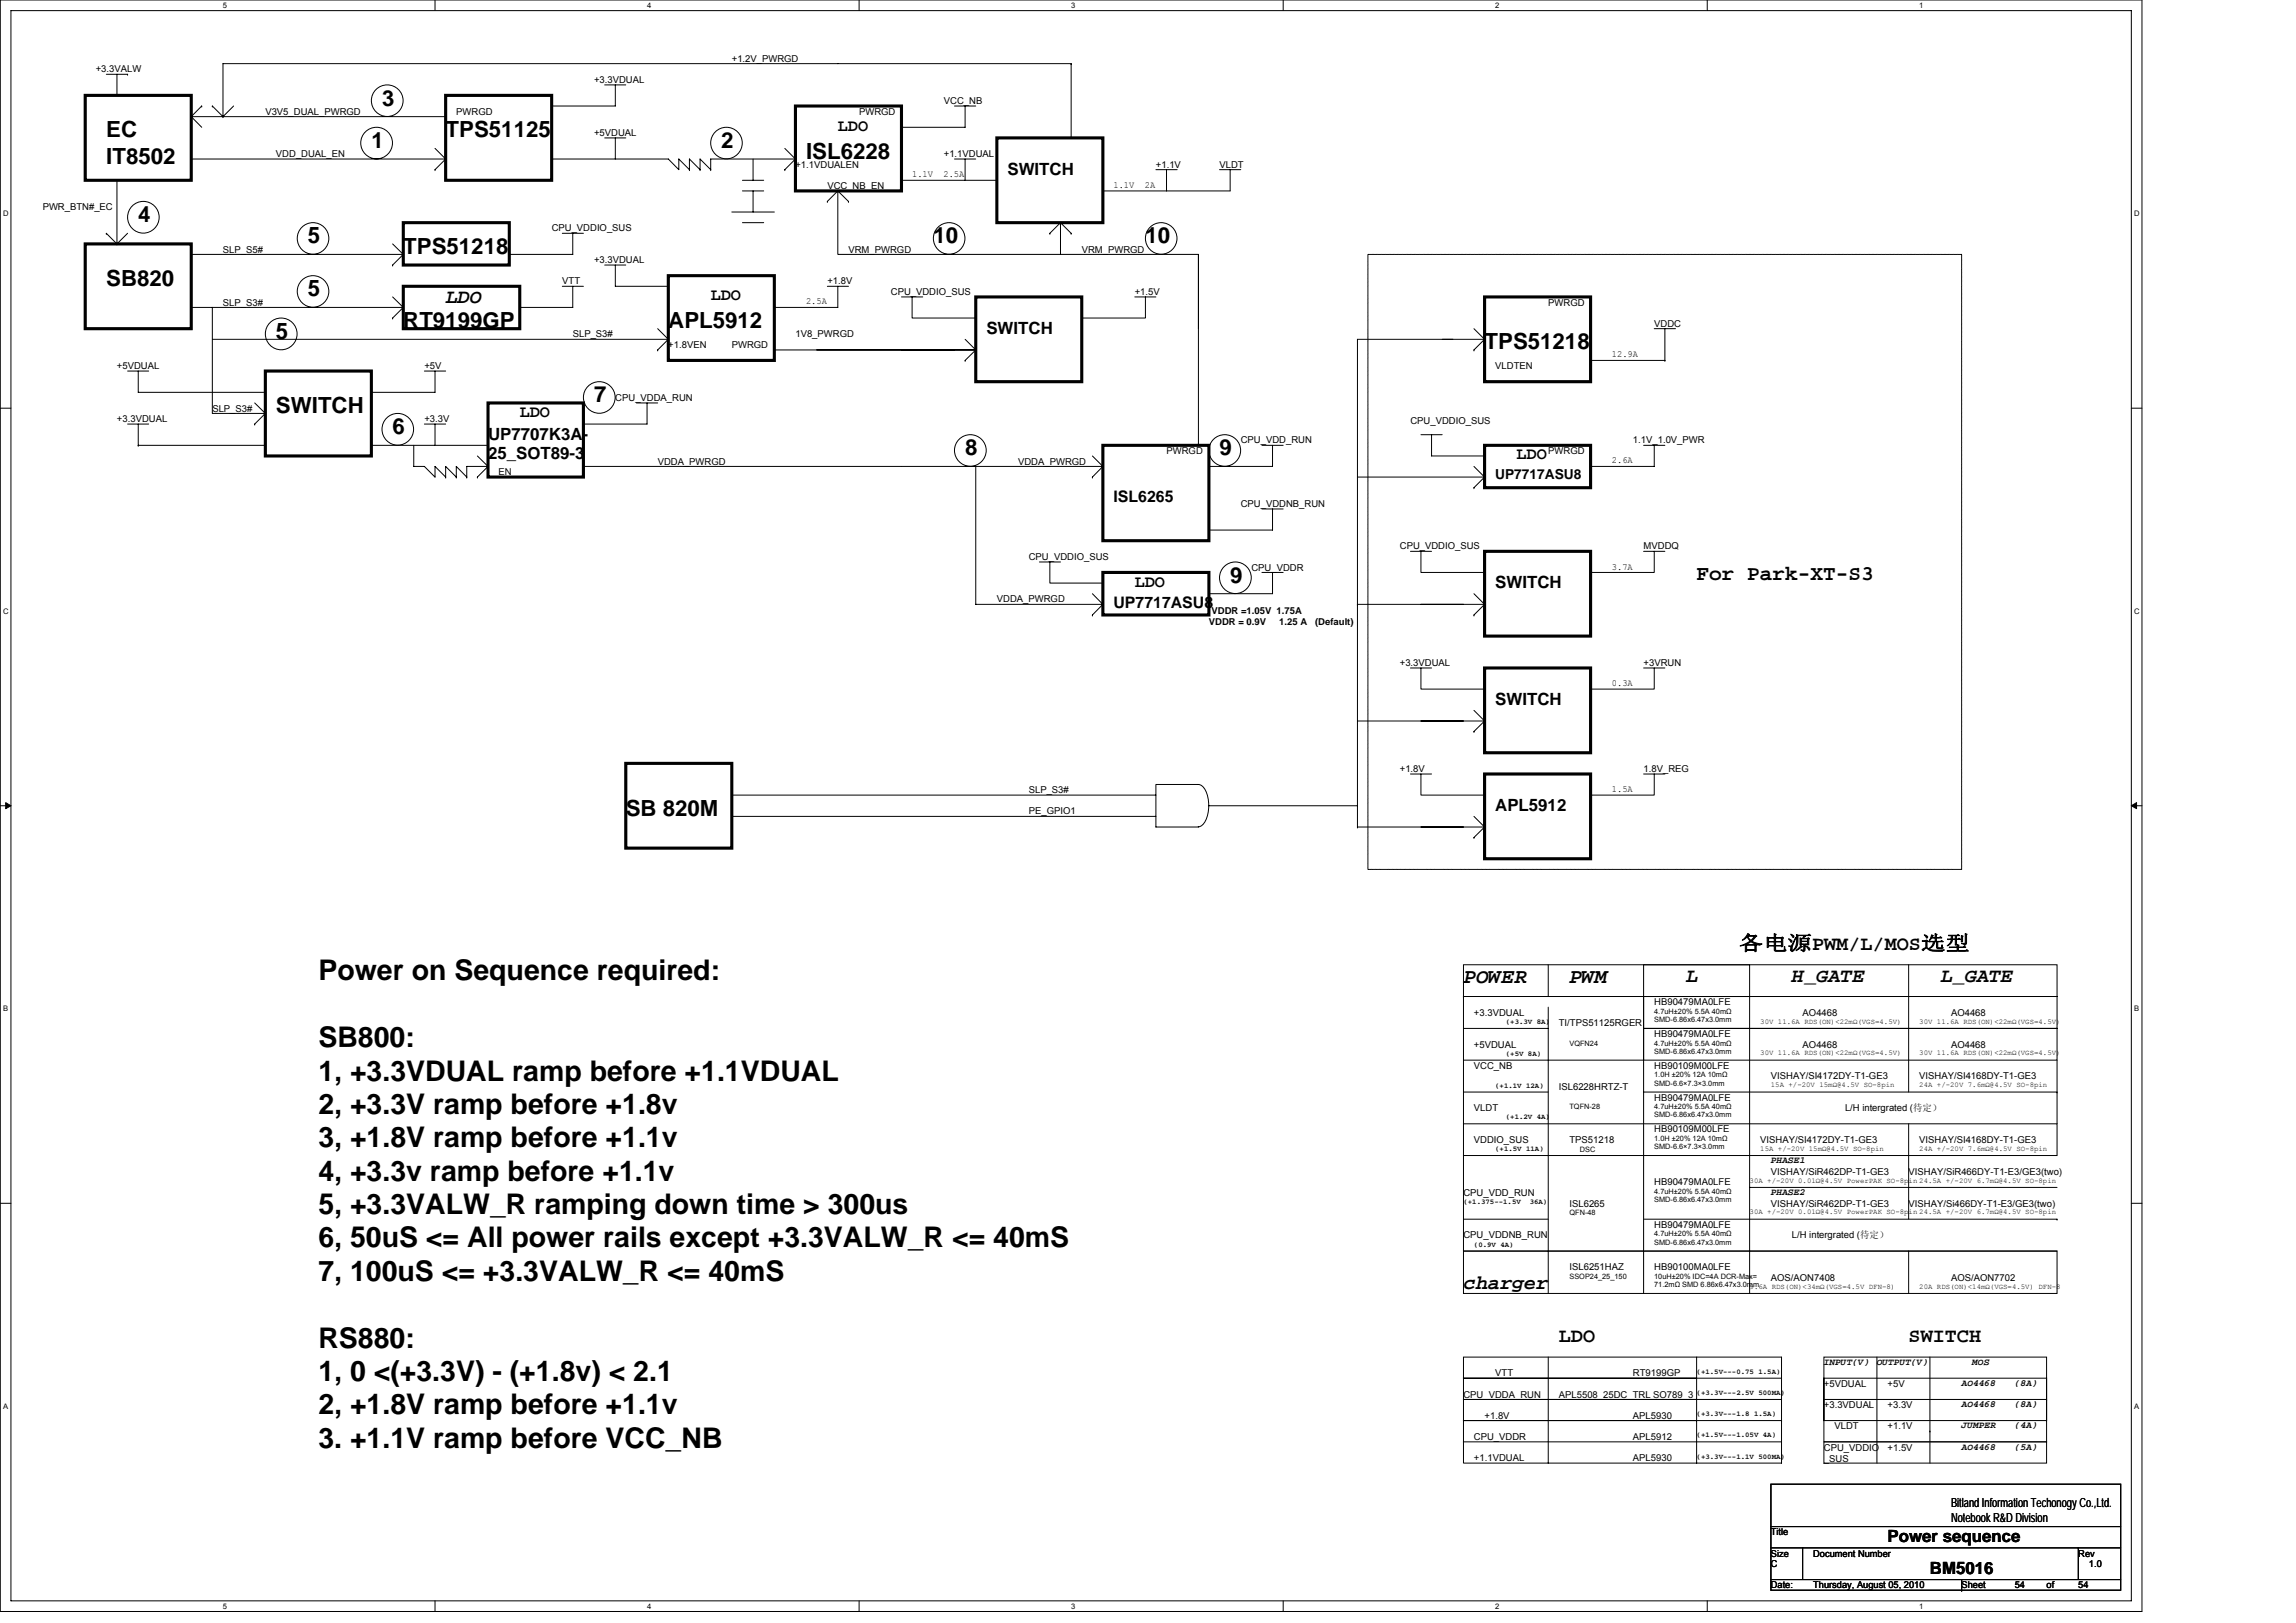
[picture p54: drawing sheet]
<svg xmlns="http://www.w3.org/2000/svg" width="297mm" height="210mm" viewBox="0 0 297 210" stroke-linecap="round" stroke-linejoin="round" font-family="sans-serif">
<defs><g id="words">
<g font-size="3.7">
<text x="41.2" y="126.9">Power on Sequence required:</text>
<text x="41.2" y="135.5">SB800:</text>
<text x="41.2" y="139.8">1, +3.3VDUAL ramp before +1.1VDUAL</text>
<text x="41.2" y="144.1">2, +3.3V ramp before +1.8v</text>
<text x="41.2" y="148.4">3, +1.8V ramp before +1.1v</text>
<text x="41.2" y="152.8">4, +3.3v ramp before +1.1v</text>
<text x="41.2" y="157.1">5, +3.3VALW_R ramping down time &gt; 300us</text>
<text x="41.2" y="161.4">6, 50uS &lt;= All power rails except +3.3VALW_R &lt;= 40mS</text>
<text x="41.2" y="165.7">7, 100uS &lt;= +3.3VALW_R &lt;= 40mS</text>
<text x="41.2" y="174.3">RS880:</text>
<text x="41.2" y="178.7">1, 0 &lt;(+3.3V) - (+1.8v) &lt; 2.1</text>
<text x="41.2" y="183">2, +1.8V ramp before +1.1v</text>
<text x="41.2" y="187.3">3. +1.1V ramp before VCC_NB</text>
</g>
<g font-size="2.9">
<text x="13.8" y="17.8">EC</text>
<text x="49.4" y="13.7">3</text>
<text x="57.7" y="17.8">TPS51125</text>
<text x="13.8" y="21.2">IT8502</text>
<text x="48" y="19.1">1</text>
<text x="93.3" y="19.1">2</text>
<text x="104.3" y="20.5">ISL6228</text>
<text x="17.9" y="28.7">4</text>
<text x="39.8" y="31.5">5</text>
<text x="52.2" y="32.9">TPS51218</text>
<text x="120.8" y="31.5">10</text>
<text x="148.2" y="31.5">10</text>
<text x="13.8" y="37">SB820</text>
<text x="39.8" y="38.3">5</text>
<text x="35.7" y="43.8">5</text>
<text x="52.2" y="42.4">RT9199GP</text>
<text x="86.5" y="42.4">APL5912</text>
<text x="192.1" y="45.2">TPS51218</text>
<text x="35.7" y="53.4">SWITCH</text>
<text x="76.9" y="52">7</text>
<text x="50.8" y="56.2">6</text>
<text x="124.9" y="58.9">8</text>
<text x="157.8" y="58.9">9</text>
<text x="159.1" y="75.4">9</text>
<text x="81" y="105.5">SB 820M</text>
</g>
<g font-size="2.7">
<text x="219.5" y="75">For Park-XT-S3</text>
<text x="189.3" y="127.1">POWER</text>
<text x="203" y="127.1">PWM</text>
</g>
<g font-size="2.6">
<text x="57.7" y="39.2">LDO</text>
<text x="225" y="122.9">各电源PWM/L/MOS选型</text>
<text x="218.1" y="127">L</text>
<text x="231.8" y="127">H_GATE</text>
<text x="251.1" y="127">L_GATE</text>
<text x="189.3" y="166.8">charger</text>
<text x="201.7" y="173.6">LDO</text>
<text x="246.9" y="173.6">SWITCH</text>
</g>
<g font-size="2.2">
<text x="108.4" y="16.9">LDO</text>
<text x="130.3" y="22.6">SWITCH</text>
<text x="91.9" y="38.9">LDO</text>
<text x="127.6" y="43.2">SWITCH</text>
<text x="67.2" y="54">LDO</text>
<text x="63.1" y="56.9">UP7707K3A-</text>
<text x="63.1" y="59.4">25_SOT89-3</text>
<text x="196.2" y="59.4">LDO</text>
<text x="146.8" y="75.9">LDO</text>
<text x="193.4" y="76.1">SWITCH</text>
<text x="193.4" y="91.2">SWITCH</text>
<text x="193.4" y="104.9">APL5912</text>
<text x="244.2" y="199.5">Power sequence</text>
<text x="249.7" y="203.6">BM5016</text>
</g>
<g font-size="2.1">
<text x="144.1" y="65">ISL6265</text>
<text x="144.1" y="78.7">UP7717ASU8</text>
</g>
<text font-size="1.8" x="193.4" y="62">UP7717ASU8</text>
<g font-size="1.6">
<text x="252.4" y="194.9">Bitland Information Techonogy Co.,Ltd.</text>
<text x="252.4" y="196.9">Notebook R&amp;D Division</text>
</g>
<g font-size="1.2">
<text x="12.4" y="9.4">+3.3VALW</text>
<text x="76.9" y="10.7">+3.3VDUAL</text>
<text x="94.7" y="8">+1.2V_PWRGD</text>
<text x="34.3" y="14.8">V3V5_DUAL_PWRGD</text>
<text x="59" y="14.8">PWRGD</text>
<text x="76.9" y="17.6">+5VDUAL</text>
<text x="111.1" y="14.8">PWRGD</text>
<text x="122.1" y="13.5">VCC_NB</text>
<text x="35.7" y="20.3">VDD_DUAL_EN</text>
<text x="102.9" y="21.7">+1.1VDUALEN</text>
<text x="118" y="22.9">1.1V</text>
<text x="122.1" y="22.9">2.5A</text>
<text x="122.1" y="20.3">+1.1VDUAL</text>
<text x="149.5" y="21.7">+1.1V</text>
<text x="157.8" y="21.7">VLDT</text>
<text x="5.5" y="27.2">PWR_BTN#_EC</text>
<text x="71.4" y="29.9">CPU_VDDIO_SUS</text>
<text x="107" y="24.4">VCC_NB_EN</text>
<text x="144.1" y="24.3">1.1V</text>
<text x="148.1" y="24.3">2A</text>
<text x="28.8" y="32.7">SLP_S5#</text>
<text x="76.9" y="34">+3.3VDUAL</text>
<text x="109.8" y="32.7">VRM_PWRGD</text>
<text x="140" y="32.7">VRM_PWRGD</text>
<text x="28.8" y="39.5">SLP_S3#</text>
<text x="72.7" y="36.8">VTT</text>
<text x="104.3" y="39.4">2.5A</text>
<text x="107" y="36.8">+1.8V</text>
<text x="115.2" y="38.2">CPU_VDDIO_SUS</text>
<text x="146.8" y="38.2">+1.5V</text>
<text x="200.3" y="39.5">PWRGD</text>
<text x="15.1" y="47.8">+5VDUAL</text>
<text x="54.9" y="47.8">+5V</text>
<text x="74.1" y="43.6">SLP_S3#</text>
<text x="86.5" y="45">+1.8VEN</text>
<text x="94.7" y="45">PWRGD</text>
<text x="102.9" y="43.6">1V8_PWRGD</text>
<text x="193.4" y="47.8">VLDTEN</text>
<text x="208.5" y="46.2">12.9A</text>
<text x="214" y="42.3">VDDC</text>
<text x="27.5" y="53.3">SLP_S3#</text>
<text x="79.6" y="51.9">CPU_VDDA_RUN</text>
<text x="15.1" y="54.6">+3.3VDUAL</text>
<text x="54.9" y="54.6">+3.3V</text>
<text x="150.9" y="58.7">PWRGD</text>
<text x="160.5" y="57.4">CPU_VDD_RUN</text>
<text x="182.5" y="54.9">CPU_VDDIO_SUS</text>
<text x="200.3" y="58.7">PWRGD</text>
<text x="208.5" y="60">2.6A</text>
<text x="211.3" y="57.4">1.1V_1.0V_PWR</text>
<text x="64.5" y="61.5">EN</text>
<text x="85.1" y="60.1">VDDA_PWRGD</text>
<text x="131.7" y="60.1">VDDA_PWRGD</text>
<text x="160.5" y="65.6">CPU_VDDNB_RUN</text>
<text x="181.1" y="71.1">CPU_VDDIO_SUS</text>
<text x="212.6" y="71.1">MVDDQ</text>
<text x="129" y="77.9">VDDA_PWRGD</text>
<text x="133.1" y="72.5">CPU_VDDIO_SUS</text>
<text x="161.9" y="73.8">CPU_VDDR</text>
<text x="208.5" y="73.7">3.7A</text>
<text x="156.4" y="80.9">VDDR = 0.9V</text>
<text x="156.7" y="79.4">VDDR =1.05V 1.75A</text>
<text x="165.5" y="80.9">1.25 A</text>
<text x="170.1" y="80.9">(Default)</text>
<text x="181.1" y="86.2">+3.3VDUAL</text>
<text x="208.5" y="88.8">0.3A</text>
<text x="212.6" y="86.2">+3VRUN</text>
<text x="181.1" y="99.9">+1.8V</text>
<text x="212.6" y="99.9">1.8V_REG</text>
<text x="133.1" y="102.6">SLP_S3#</text>
<text x="133.1" y="105.4">PE_GPIO1</text>
<text x="208.5" y="102.5">1.5A</text>
<text x="190.7" y="131.4">+3.3VDUAL</text>
<text x="214" y="130">HB90479MA0LFE</text>
<text x="233.2" y="131.4">AO4468</text>
<text x="252.4" y="131.4">AO4468</text>
<text x="190.7" y="135.6">+5VDUAL</text>
<text x="201.7" y="132.8">TI/TPS51125RGER</text>
<text x="214" y="134.2">HB90479MA0LFE</text>
<text x="233.2" y="135.6">AO4468</text>
<text x="252.4" y="135.6">AO4468</text>
<text x="190.7" y="143.8">VLDT</text>
<text x="190.7" y="138.3">VCC_NB</text>
<text x="201.7" y="141">ISL6228HRTZ-T</text>
<text x="214" y="142.4">HB90479MA0LFE</text>
<text x="214" y="138.3">HB90109M00LFE</text>
<text x="229.1" y="139.7">VISHAY/SI4172DY-T1-GE3</text>
<text x="238.7" y="143.8">L/H intergrated (待定）</text>
<text x="248.3" y="139.7">VISHAY/SI4168DY-T1-GE3</text>
<text x="190.7" y="147.9">VDDIO_SUS</text>
<text x="203" y="147.9">TPS51218</text>
<text x="214" y="146.5">HB90109M00LFE</text>
<text x="227.7" y="147.9">VISHAY/SI4172DY-T1-GE3</text>
<text x="248.3" y="147.9">VISHAY/SI4168DY-T1-GE3</text>
<text x="189.3" y="154.7">CPU_VDD_RUN</text>
<text x="214" y="153.4">HB90479MA0LFE</text>
<text x="229.1" y="152">VISHAY/SiR462DP-T1-GE3</text>
<text x="229.1" y="154.6">PHASE2</text>
<text x="229.1" y="150.5">PHASE1</text>
<text x="246.9" y="152">VISHAY/SiR466DY-T1-E3/GE3(two)</text>
<text x="189.3" y="160.2">CPU_VDDNB_RUN</text>
<text x="203" y="156.1">ISL6265</text>
<text x="214" y="158.9">HB90479MA0LFE</text>
<text x="229.1" y="156.1">VISHAY/SiR462DP-T1-GE3</text>
<text x="231.8" y="160.2">L/H intergrated (待定）</text>
<text x="246.9" y="156.1">VISHAY/Si466DY-T1-E3/GE3(two)</text>
<text x="203" y="164.3">ISL6251HAZ</text>
<text x="214" y="164.3">HB90100MA0LFE</text>
<text x="229.1" y="165.7">AOS/AON7408</text>
<text x="252.4" y="165.7">AOS/AON7702</text>
<text x="193.4" y="178.1">VTT</text>
<text x="211.3" y="178.1">RT9199GP</text>
<text x="236" y="176.6">INPUT(V)</text>
<text x="236" y="179.4">+5VDUAL</text>
<text x="242.8" y="176.6">OUTPUT(V)</text>
<text x="244.2" y="179.4">+5V</text>
<text x="253.8" y="179.3">AO4468</text>
<text x="255.2" y="176.6">MOS</text>
<text x="260.6" y="179.3">(8A)</text>
<text x="189.3" y="180.8">CPU_VDDA_RUN</text>
<text x="192.1" y="183.6">+1.8V</text>
<text x="201.7" y="180.8">APL5508_25DC_TRL SO789_3</text>
<text x="211.3" y="183.6">APL5930</text>
<text x="236" y="182.2">+3.3VDUAL</text>
<text x="237.3" y="184.9">VLDT</text>
<text x="244.2" y="182.2">+3.3V</text>
<text x="244.2" y="184.9">+1.1V</text>
<text x="253.8" y="184.8">JUMPER</text>
<text x="253.8" y="182.1">AO4468</text>
<text x="260.6" y="182.1">(8A)</text>
<text x="260.6" y="184.8">(4A)</text>
<text x="190.7" y="186.3">CPU_VDDR</text>
<text x="190.7" y="189">+1.1VDUAL</text>
<text x="211.3" y="186.3">APL5912</text>
<text x="211.3" y="189">APL5930</text>
<text x="236" y="187.7">CPU_VDDIO</text>
<text x="236" y="189.1">_SUS</text>
<text x="244.2" y="187.7">+1.5V</text>
<text x="253.8" y="187.6">AO4468</text>
<text x="260.6" y="187.6">(5A)</text>
<text x="229.1" y="198.6">Title</text>
<text x="229.1" y="201.4">Size</text>
<text x="229.1" y="202.8">C</text>
<text x="234.6" y="201.4">Document Number</text>
<text x="268.9" y="201.4">Rev</text>
<text x="270.3" y="202.8">1.0</text>
<text x="229.1" y="205.5">Date:</text>
<text x="234.6" y="205.5">Thursday, August 05, 2010</text>
<text x="253.8" y="205.5">Sheet</text>
<text x="260.6" y="205.5">54</text>
<text x="264.8" y="205.5">of</text>
<text x="268.9" y="205.5">54</text>
</g>
<g font-size="1">
<text x="28.8" y="1">5</text>
<text x="83.7" y="1">4</text>
<text x="138.6" y="1">3</text>
<text x="193.4" y="1">2</text>
<text x="248.3" y="1">1</text>
<text x=".4" y="28">D</text>
<text x="276.1" y="28">D</text>
<text x=".4" y="79.4">C</text>
<text x="276.1" y="79.4">C</text>
<text x=".4" y="130.9">B</text>
<text x="214" y="131.1">4.7uH±20% 5.5A 40mΩ</text>
<text x="276.1" y="130.9">B</text>
<text x="194.8" y="136.6">(+5V 8A)</text>
<text x="194.8" y="132.5">(+3.3V 8A)</text>
<text x="203" y="135.3">VQFN24</text>
<text x="214" y="132.2">SMD-6.86x6.47x3.0mm</text>
<text x="214" y="135.3">4.7uH±20% 5.5A 40mΩ</text>
<text x="214" y="136.4">SMD-6.86x6.47x3.0mm</text>
<text x="227.7" y="132.4">30V 11.6A RDS(ON)&lt;22mΩ(VGS=4.5V)</text>
<text x="227.7" y="136.5">30V 11.6A RDS(ON)&lt;22mΩ(VGS=4.5V)</text>
<text x="248.3" y="132.4">30V 11.6A RDS(ON)&lt;22mΩ(VGS=4.5V)</text>
<text x="248.3" y="136.5">30V 11.6A RDS(ON)&lt;22mΩ(VGS=4.5V)</text>
<text x="193.4" y="140.7">(+1.1V 12A)</text>
<text x="203" y="143.5">TQFN-28</text>
<text x="214" y="143.5">4.7uH±20% 5.5A 40mΩ</text>
<text x="214" y="139.4">1.0H ±20% 12A 10mΩ</text>
<text x="214" y="140.5">SMD-6.6×7.3×3.0mm</text>
<text x="229.1" y="140.7">15A +/-20V 15mΩ@4.5V SO-8pin</text>
<text x="248.3" y="140.7">24A +/-20V 7.6mΩ@4.5V SO-8pin</text>
<text x="193.4" y="148.9">(+1.5V 11A)</text>
<text x="194.8" y="144.8">(+1.2V 4A)</text>
<text x="204.4" y="149">DSC</text>
<text x="214" y="144.6">SMD-6.86x6.47x3.0mm</text>
<text x="214" y="147.6">1.0H ±20% 12A 10mΩ</text>
<text x="214" y="148.7">SMD-6.6×7.3×3.0mm</text>
<text x="227.7" y="148.9">15A +/-20V 15mΩ@4.5V SO-8pin</text>
<text x="248.3" y="148.9">24A +/-20V 7.6mΩ@4.5V SO-8pin</text>
<text x="189.3" y="155.8">(+1.375--1.5V</text>
<text x="197.9" y="155.8">36A)</text>
<text x="214" y="154.5">4.7uH±20% 5.5A 40mΩ</text>
<text x="214" y="155.6">SMD-6.86x6.47x3.0mm</text>
<text x="226.4" y="153">30A +/-20V 0.01Ω@4.5V PowerPAK SO-8pin 24.5A +/-20V 6.7mΩ@4.5V SO-8pin</text>
<text x="190.7" y="161.3">(0.9V 4A)</text>
<text x="203" y="157.2">QFN-48</text>
<text x="214" y="160">4.7uH±20% 5.5A 40mΩ</text>
<text x="214" y="161">SMD-6.86x6.47x3.0mm</text>
<text x="226.4" y="157.1">30A +/-20V 0.01Ω@4.5V PowerPAK SO-8pin 24.5A +/-20V 6.7mΩ@4.5V SO-8pin</text>
<text x="203" y="165.4">SSOP24_25_150</text>
<text x="214" y="165.4">10uH±20% IDC=4A DCR-Max=</text>
<text x="214" y="166.5">71.2mΩ SMD 6.86x6.47x3.0mm</text>
<text x="226.4" y="166.7">9.6A RDS(ON)&lt;34mΩ(VGS=4.5V DFN-8)</text>
<text x="248.3" y="166.7">20A RDS(ON)&lt;14mΩ(VGS=4.5V) DFN-8</text>
<text x="219.5" y="177.7">(+1.5V---0.75 1.5A)</text>
<text x=".4" y="182.3">A</text>
<text x="219.5" y="180.5">(+3.3V---2.5V 500MA)</text>
<text x="219.5" y="183.2">(+3.3V---1.8 1.5A)</text>
<text x="219.5" y="186">(+1.5V---1.05V 4A)</text>
<text x="276.1" y="182.3">A</text>
<text x="219.5" y="188.7">(+3.3V---1.1V 500MA)</text>
<text x="28.8" y="208.2">5</text>
<text x="83.7" y="208.2">4</text>
<text x="138.6" y="208.2">3</text>
<text x="193.4" y="208.2">2</text>
<text x="248.3" y="208.2">1</text>
</g>
</g></defs>
<path d="M0 0h277.1v208.5h-277.1zM1.4 1.4h274.3v205.7h-274.3z" fill="none" stroke="#000" stroke-width=".13"/>
<g fill="#fff">
<path d="M28.8 .1h.6v1.1h-.6z"/>
<path d="M28.8 207.3h.6v1.1h-.6z"/>
</g>
<path d="M56.3 0v1.4M56.3 207.1v1.4" fill="none" stroke="#000" stroke-width=".13"/>
<g fill="#fff">
<path d="M83.7 .1h.6v1.1h-.6z"/>
<path d="M83.7 207.3h.6v1.1h-.6z"/>
</g>
<path d="M111.1 0v1.4M111.1 207.1v1.4" fill="none" stroke="#000" stroke-width=".13"/>
<g fill="#fff">
<path d="M138.6 .1h.5v1.1h-.5z"/>
<path d="M138.6 207.3h.5v1.1h-.5z"/>
</g>
<path d="M166 0v1.4M166 207.1v1.4" fill="none" stroke="#000" stroke-width=".13"/>
<g fill="#fff">
<path d="M193.4 .1h.6v1.1h-.6z"/>
<path d="M193.4 207.3h.6v1.1h-.6z"/>
</g>
<path d="M220.9 0v1.4M220.9 207.1v1.4" fill="none" stroke="#000" stroke-width=".13"/>
<g fill="#fff">
<path d="M248.3 .1h.6v1.1h-.6z"/>
<path d="M248.3 207.3h.6v1.1h-.6z"/>
<path d="M.4 27.1h.7v1.1h-.7z"/>
<path d="M276.1 27.1h.7v1.1h-.7z"/>
<path d="M.4 78.5h.7v1.1h-.7z"/>
<path d="M276.1 78.5h.7v1.1h-.7z"/>
</g>
<path d="M0 52.8h1.4M275.7 52.8h1.4" fill="none" stroke="#000" stroke-width=".13"/>
<g fill="#fff">
<path d="M.4 130h.7v1.1h-.7z"/>
<path d="M276.1 130h.7v1.1h-.7z"/>
</g>
<path d="M0 104.2h1.4M275.7 104.2h1.4" fill="none" stroke="#000" stroke-width=".13"/>
<path d="M.7 103.8l.7 .4-.7 .4zM275.7 104.2l.7-.4v.8z" fill="#000" stroke="#000" stroke-width=".13"/>
<g fill="#fff">
<path d="M.4 181.4h.7v1.1h-.7z"/>
<path d="M276.1 181.4h.7v1.1h-.7z"/>
</g>
<g fill="none" stroke="#000" stroke-width=".13">
<path d="M13.8 9.6h2.7M15.1 9.6v2.7M16.5 9.6h.1M24.7 15.1h33M24.7 15.1h.1M24.7 15.1l1.4 1.4M26.1 13.7h.1M26.1 13.7l-1.4 1.4M27.5 13.7h.1M27.5 13.7l1.3 1.4M28.8 15.1h.1M30.2 13.7l-1.4 1.4"/>
<path d="M56.3 19.2l1.4 1.4M78.2 11h2.8M78.2 17.8h2.8M79.6 11v2.7h-8.2M79.6 17.8v2.8M101.5 19.2l1.4 1.4M123.5 13.7h2.7M124.9 13.7v2.8h-8.3M138.6 8.2h-109.8v6.9M138.6 8.2h.1M138.6 8.2v9.6M13.8 30.2h.1"/>
<path d="M13.8 30.2l1.3 1.4M15.1 23.3v8.3M15.1 31.6h.1M16.5 30.2l-1.4 1.4M24.7 20.6h33M24.7 32.9h27.5M24.7 39.8h27.5M27.5 39.8v13.7h6.8M50.8 34.3h.1M50.8 31.6l1.4 1.3M50.8 38.4l1.4 1.4M52.2 32.9h.1"/>
<path d="M52.2 39.8h.1M52.2 32.9l-1.4 1.4M52.2 39.8l-1.4 1.3M56.3 21.9h.1M57.7 20.6h.1M57.7 20.6l-1.4 1.3M71.4 20.6h8.2M72.7 30.2h2.8M72.7 37h2.8M74.1 30.2v2.7h-8.2M74.1 37v2.8h-6.9M78.2 34.3h2.8"/>
<path d="M79.6 34.3v2.7h6.9M79.6 20.6h6.9l1.3 1.3v-1.3l1.4 1.3M89.2 21.9h.1M89.2 21.9v-1.3l1.4 1.3M90.6 21.9h.1M90.6 21.9v-1.3l1.3 1.3M91.9 21.9h.1M94.7 27.4h5.5M96.1 23.3h2.7M96.1 24.7h2.7M96.1 28.8h2.7M97.4 24.7v2.7"/>
<path d="M97.4 20.6v2.7M101.5 21.9h.1M102.9 20.6h.1M102.9 20.6h-11v1.3M102.9 20.6l-1.4 1.3M107 37h2.8M107 26.1h.1M108.4 37v2.8h-8.2M108.4 24.7v8.2h28.8v-4.1M108.4 24.7l-1.4 1.4M108.4 24.7l1.4 1.4M109.8 26.1h.1"/>
<path d="M116.6 38.4h2.8M116.6 23.3h8.3M118 38.4v2.7h8.2M123.5 20.6h2.7M124.9 20.6v2.7M124.9 23.3h4.1M135.8 30.2h.1M137.2 32.9h17.8M137.2 28.8l-1.4 1.4M137.2 28.8l1.4 1.4M138.6 30.2h.1M142.7 24.7h8.2"/>
<path d="M146.8 38.4h2.7M148.2 38.4v2.7h-8.2M149.5 21.9h2.8M150.9 21.9v2.8M155 32.9v9.6M155 32.9v24.7M157.8 21.9h2.7M159.1 21.9v2.8h-8.2M177 32.9h76.8v79.6h-76.8zM16.5 48h2.7M16.5 54.9h2.7M17.9 48v2.8h16.4"/>
<path d="M17.9 57.6h16.4M17.9 57.6h.1M17.9 54.9v2.7M27.5 43.9h59M33 54.9h.1M33 52.1l1.3 1.4M34.3 53.5h.1M34.3 53.5l-1.3 1.4M48 57.6h.1M48 57.6h8.3M50.8 41.1h.1M53.5 57.6v2.7h1.4l1.4 1.4v-1.4l1.4 1.4"/>
<path d="M54.9 48h2.8M54.9 54.9h2.8M56.3 48v2.8h-8.3M56.3 54.9v2.7M56.3 57.6h6.8M61.8 59l1.3 1.3M82.3 52.1h2.8M83.7 52.1v2.8h-8.2M85.1 45.3h.1M85.1 42.5l1.4 1.4M86.5 43.9h.1M86.5 43.9l-1.4 1.4"/>
<path d="M100.2 45.3h19.2M105.7 45.3h20.5M116.6 45.3h6.9M118 45.3h8.2M124.9 46.6h.1M124.9 43.9l1.3 1.4M126.2 45.3h.1M126.2 45.3l-1.3 1.3M141.3 59l1.4 1.3M163.3 57.6h2.7M164.6 57.6v2.7h-8.2M183.8 56.2h2.8"/>
<path d="M185.2 56.2v2.8h6.9M186.6 43.9h5.5M188 43.9h-12.4v63.1M190.7 45.3h.1M190.7 42.5l1.4 1.4M192.1 59h.1M192.1 43.9l-1.4 1.4M205.8 46.6h9.6M212.6 57.6h2.8M214 42.5h2.8M214 57.6v2.7h-8.2M215.4 46.6h.1"/>
<path d="M215.4 42.5v4.1M57.7 61.7h.1M57.7 61.7v-1.4l1.3 1.4M59 61.7h.1M59 61.7v-1.4l1.4 1.4M60.4 61.7h.1M61.8 61.7h.1M63.1 60.3h.1M63.1 60.3h-2.7v1.4M63.1 60.3l-1.3 1.4M75.5 60.3h67.2M75.5 60.3h.1"/>
<path d="M126.2 60.3v17.9h16.5M134.5 72.7h2.7M135.8 72.7v2.7h6.9M141.3 61.7h.1M141.3 79.6h.1M141.3 76.8l1.4 1.4M142.7 75.4h.1M142.7 60.3h.1M142.7 78.2h.1M142.7 60.3l-1.4 1.4M142.7 78.2l-1.4 1.4M163.3 65.8h2.7"/>
<path d="M163.3 74.1h2.7M164.6 65.8v2.8h-8.2M164.6 74.1v2.7h-8.2M175.6 78.2h.1M175.6 61.7h16.5M175.6 78.2h13.7M182.5 71.3h2.7M183.8 71.3v2.8h8.3M183.8 78.2h8.3M190.7 79.6h.1M190.7 63.1h.1M190.7 76.8l1.4 1.4"/>
<path d="M190.7 60.3l1.4 1.4M192.1 61.7h.1M192.1 78.2l-1.4 1.4M192.1 61.7l-1.4 1.4M212.6 71.3h2.8M214 71.3v2.8h-8.2M175.6 93.3h13.7M182.5 86.4h2.7M183.8 86.4v2.8h8.3M183.8 93.3h8.3M190.7 94.6h.1M190.7 91.9l1.4 1.4"/>
<path d="M192.1 93.3l-1.4 1.3M212.6 86.4h2.8M214 86.4v2.8h-8.2M94.7 102.9h54.8M94.7 105.6h54.8M155 101.5a1.57 1.57 0 0 1 1.2 1.3 4.5 4.5 0 0 1-.5 3.8l-.3 .3-.4 .1M155 101.5h-5.5v5.5h5.5M156.4 104.2h19.2M175.6 107h.1M175.6 107h13.7M175.6 104.2h.1M182.5 100.1h2.7"/>
<path d="M183.8 100.1v2.8h8.3M183.8 107h8.3M190.7 108.4h.1M190.7 105.6l1.4 1.4M192.1 107l-1.4 1.4M212.6 100.1h2.8M214 100.1v2.8h-8.2M189.3 124.8h76.8v4.1h-76.8zM189.3 128.9h.1M189.3 133.1h11M189.3 137.2h23.3M189.3 137.2v8.2"/>
<path d="M189.3 128.9v8.3M200.3 130.3v37M200.3 124.8v4.1M212.6 124.8h13.8v4.1h-13.8zM212.6 128.9h53.5v4.2h-53.5zM212.6 133.1h53.5v4.1h-53.5zM212.6 128.9v38.4M226.4 128.9v38.4M246.9 124.8v16.5M266.1 137.2v8.2M0 155.7h1.4M189.3 145.4h76.8v4.1h-76.8z"/>
<path d="M189.3 157.7v4.2h76.8M189.3 157.7h11M189.3 149.5v8.2M189.3 141.3h11M212.6 157.7h53.5M212.6 141.3h53.5M226.4 153.6h39.7M246.9 145.4v12.3M266.1 157.7h.1M266.1 141.3h.1M275.7 155.7h1.4M189.3 161.9h76.8v5.4h-76.8z"/>
<path d="M189.3 175.6h30.2v2.7h-30.2zM189.3 178.3h30.2v2.8h-30.2zM200.3 175.6v13.7M219.5 175.6h11v13.7h-41.2v-2.8M219.5 178.3h11M236 175.6h28.8v10.9h-28.8zM236 178.3h28.8v5.5h-28.8zM242.8 175.6v13.7M246.9 161.9v5.4M249.7 175.6v9.6M189.3 181.1h30.2v2.7h-30.2zM189.3 183.8h30.2v2.7h-30.2z"/>
<path d="M219.5 181.1h11M219.5 183.8h11M229.1 192h45.3v13.7h-45.3zM229.1 197.5h45.3M230.5 186.5h-11v2.8M230.5 183.8h.1M236 181.1h28.8M236 186.5h28.8v2.8h-28.8zM242.8 189.3h.1M249.7 185.2h.1M249.7 185.2v4.1M264.8 181.1h.1"/>
<path d="M229.1 200.3h45.3M229.1 204.4h45.3M233.2 200.3v4.1M253.8 205.7h.1M253.8 204.4v1.3M268.9 200.3v4.1"/>
<circle cx="48.7" cy="18.5" r="2.05"/>
<circle cx="50.1" cy="13" r="2.05"/>
<circle cx="94" cy="18.5" r="2.04"/>
<circle cx="18.5" cy="28.1" r="2.05"/>
<circle cx="40.5" cy="37.7" r="2.04"/>
<circle cx="40.5" cy="30.8" r="2.04"/>
<circle cx="122.8" cy="30.8" r="2.04"/>
<circle cx="150.2" cy="30.8" r="2.04"/>
<circle cx="36.4" cy="43.2" r="2.05"/>
<circle cx="51.5" cy="55.5" r="2.05"/>
<circle cx="77.5" cy="51.4" r="2.05"/>
<circle cx="125.5" cy="58.3" r="2.05"/>
<circle cx="158.5" cy="58.3" r="2.05"/>
<circle cx="159.8" cy="74.7" r="2.05"/>
</g>
<g fill="none" stroke="#000" stroke-width=".4">
<path d="M11 12.3h13.7v11h-13.7zM57.7 12.3h13.7v11h-13.7zM102.9 13.7h13.7v11h-13.7zM129 17.8h13.7v11h-13.7zM11 31.6h13.7v10.9h-13.7zM52.2 37h15v5.5h-15zM52.2 28.8h13.7v5.5h-13.7zM86.5 35.7h13.7v10.9h-13.7zM126.2 38.4h13.8v11h-13.8zM192.1 38.4h13.7v11h-13.7zM34.3 48h13.7v11h-13.7zM63.1 52.1h12.4v9.6h-12.4z"/>
<path d="M142.7 57.6h13.7v12.4h-13.7zM192.1 57.6h13.7v5.5h-13.7zM142.7 74.1h13.7v5.5h-13.7zM192.1 71.3h13.7v11h-13.7zM81 98.8h13.7v10.9h-13.7zM192.1 86.4h13.7v11h-13.7zM192.1 100.1h13.7v11h-13.7z"/>
</g>
<use href="#words"/>
</svg>
